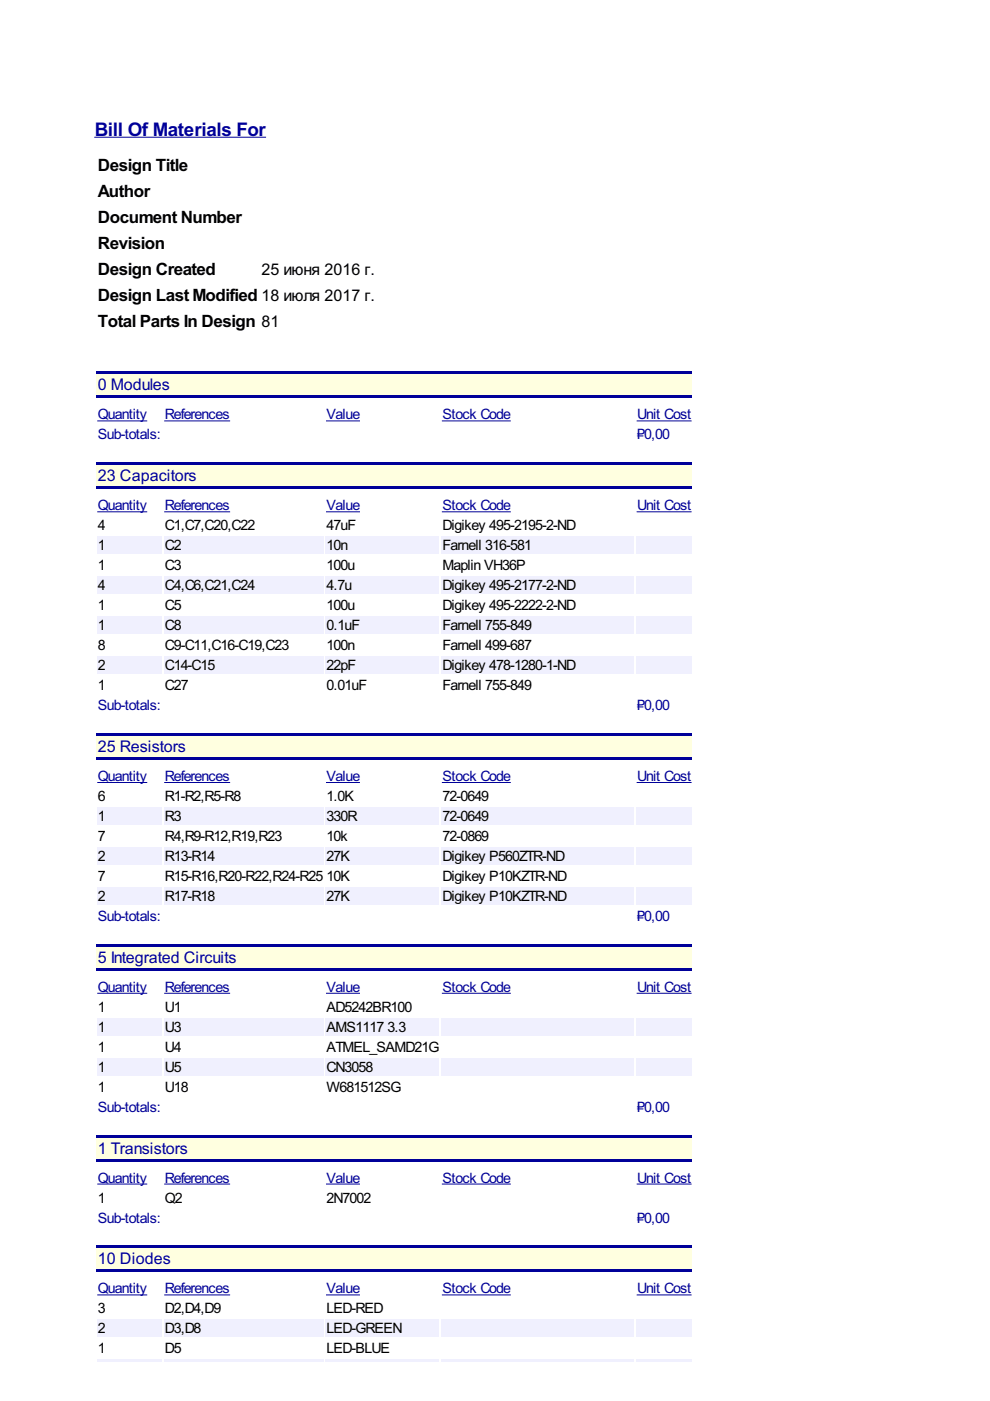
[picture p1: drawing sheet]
<svg xmlns="http://www.w3.org/2000/svg" width="210mm" height="297mm" viewBox="0 0 210 297" stroke-linecap="round" stroke-linejoin="round" font-family="sans-serif">
<defs><g id="words">
<text font-size="4.4" fill="#009" x="20.1" y="28.8">Bill Of Materials For</text>
<g font-size="4">
<text x="20.7" y="36.2">Design Title</text>
<text x="20.7" y="41.7">Author</text>
<text x="20.7" y="47.2">Document Number</text>
<text x="20.7" y="52.7">Revision</text>
<text x="20.7" y="58.2">Design Created</text>
<text x="20.7" y="63.7">Design Last Modified 18 июля 2017 г.</text>
<text x="20.7" y="69.2">Total Parts In Design 81</text>
</g>
<text font-size="3.8" x="55.5" y="58.2">25 июня 2016 г.</text>
<g font-size="3.8" fill="#009">
<text x="20.7" y="82.8">0 Modules</text>
<text x="20.7" y="102.1">23 Capacitors</text>
<text x="20.7" y="159.4">25 Resistors</text>
<text x="20.7" y="204.1">5 Integrated Circuits</text>
<text x="20.7" y="244.6">1 Transistors</text>
<text x="20.7" y="268.1">10 Diodes</text>
</g>
<g font-size="3.4" fill="#009">
<text x="20.7" y="88.9">Quantity</text>
<text x="34.9" y="88.9">References</text>
<text x="69.2" y="88.9">Value</text>
<text x="93.8" y="88.9">Stock Code</text>
<text x="135.1" y="88.9">Unit Cost</text>
<text x="20.7" y="93.2">Sub-totals:</text>
<text x="135.1" y="93.2">₽0,00</text>
<text x="20.7" y="108.2">Quantity</text>
<text x="34.9" y="108.2">References</text>
<text x="69.2" y="108.2">Value</text>
<text x="93.8" y="108.2">Stock Code</text>
<text x="135.1" y="108.2">Unit Cost</text>
<text x="20.7" y="150.6">Sub-totals:</text>
<text x="135.1" y="150.6">₽0,00</text>
<text x="20.7" y="165.6">Quantity</text>
<text x="34.9" y="165.6">References</text>
<text x="69.2" y="165.6">Value</text>
<text x="93.8" y="165.6">Stock Code</text>
<text x="135.1" y="165.6">Unit Cost</text>
<text x="20.7" y="195.2">Sub-totals:</text>
<text x="135.1" y="195.2">₽0,00</text>
<text x="20.7" y="210.3">Quantity</text>
<text x="34.9" y="210.3">References</text>
<text x="69.2" y="210.3">Value</text>
<text x="93.8" y="210.3">Stock Code</text>
<text x="135.1" y="210.3">Unit Cost</text>
<text x="20.7" y="235.7">Sub-totals:</text>
<text x="135.1" y="235.7">₽0,00</text>
<text x="20.7" y="250.7">Quantity</text>
<text x="34.9" y="250.7">References</text>
<text x="69.2" y="250.7">Value</text>
<text x="93.8" y="250.7">Stock Code</text>
<text x="135.1" y="250.7">Unit Cost</text>
<text x="20.7" y="259.2">Sub-totals:</text>
<text x="135.1" y="259.2">₽0,00</text>
<text x="20.7" y="274.2">Quantity</text>
<text x="34.9" y="274.2">References</text>
<text x="69.2" y="274.2">Value</text>
<text x="93.8" y="274.2">Stock Code</text>
<text x="135.1" y="274.2">Unit Cost</text>
</g>
<g font-size="3.4">
<text x="20.7" y="112.4">4</text>
<text x="34.9" y="112.4">C1,C7,C20,C22</text>
<text x="69.2" y="112.4">47uF</text>
<text x="93.8" y="112.4">Digikey 495-2195-2-ND</text>
<text x="20.7" y="116.7">1</text>
<text x="34.9" y="116.7">C2</text>
<text x="69.2" y="116.7">10n</text>
<text x="93.8" y="116.7">Farnell 316-581</text>
<text x="20.7" y="120.9">1</text>
<text x="20.7" y="125.1">4</text>
<text x="34.9" y="120.9">C3</text>
<text x="34.9" y="125.1">C4,C6,C21,C24</text>
<text x="69.2" y="120.9">100u</text>
<text x="69.2" y="125.1">4.7u</text>
<text x="93.8" y="120.9">Maplin VH36P</text>
<text x="93.8" y="125.1">Digikey 495-2177-2-ND</text>
<text x="20.7" y="129.4">1</text>
<text x="34.9" y="129.4">C5</text>
<text x="69.2" y="129.4">100u</text>
<text x="93.8" y="129.4">Digikey 495-2222-2-ND</text>
<text x="20.7" y="133.6">1</text>
<text x="20.7" y="137.8">8</text>
<text x="34.9" y="133.6">C8</text>
<text x="34.9" y="137.8">C9-C11,C16-C19,C23</text>
<text x="69.2" y="133.6">0.1uF</text>
<text x="69.2" y="137.8">100n</text>
<text x="93.8" y="133.6">Farnell 755-849</text>
<text x="93.8" y="137.8">Farnell 499-687</text>
<text x="20.7" y="142.1">2</text>
<text x="34.9" y="142.1">C14-C15</text>
<text x="69.2" y="142.1">22pF</text>
<text x="93.8" y="142.1">Digikey 478-1280-1-ND</text>
<text x="20.7" y="146.3">1</text>
<text x="34.9" y="146.3">C27</text>
<text x="69.2" y="146.3">0.01uF</text>
<text x="93.8" y="146.3">Farnell 755-849</text>
<text x="20.7" y="169.8">6</text>
<text x="34.9" y="169.8">R1-R2,R5-R8</text>
<text x="69.2" y="169.8">1.0K</text>
<text x="93.8" y="169.8">72-0649</text>
<text x="20.7" y="174.1">1</text>
<text x="20.7" y="178.3">7</text>
<text x="34.9" y="174.1">R3</text>
<text x="34.9" y="178.3">R4,R9-R12,R19,R23</text>
<text x="69.2" y="174.1">330R</text>
<text x="69.2" y="178.3">10k</text>
<text x="93.8" y="174.1">72-0649</text>
<text x="93.8" y="178.3">72-0869</text>
<text x="20.7" y="182.5">2</text>
<text x="34.9" y="182.5">R13-R14</text>
<text x="69.2" y="182.5">27K</text>
<text x="93.8" y="182.5">Digikey P560ZTR-ND</text>
<text x="20.7" y="186.8">7</text>
<text x="20.7" y="191">2</text>
<text x="34.9" y="186.8">R15-R16,R20-R22,R24-R25</text>
<text x="34.9" y="191">R17-R18</text>
<text x="69.2" y="186.8">10K</text>
<text x="69.2" y="191">27K</text>
<text x="93.8" y="186.8">Digikey P10KZTR-ND</text>
<text x="93.8" y="191">Digikey P10KZTR-ND</text>
<text x="20.7" y="214.5">1</text>
<text x="34.9" y="214.5">U1</text>
<text x="69.2" y="214.5">AD5242BR100</text>
<text x="20.7" y="218.7">1</text>
<text x="34.9" y="218.7">U3</text>
<text x="69.2" y="218.7">AMS1117</text>
<text x="82.1" y="218.7">3.3</text>
<text x="20.7" y="223">1</text>
<text x="20.7" y="227.2">1</text>
<text x="34.9" y="223">U4</text>
<text x="34.9" y="227.2">U5</text>
<text x="69.2" y="223">ATMEL_SAMD21G</text>
<text x="69.2" y="227.2">CN3058</text>
<text x="20.7" y="231.5">1</text>
<text x="34.9" y="231.5">U18</text>
<text x="69.2" y="231.5">W681512SG</text>
<text x="20.7" y="255">1</text>
<text x="34.9" y="255">Q2</text>
<text x="69.2" y="255">2N7002</text>
<text x="20.7" y="278.5">3</text>
<text x="34.9" y="278.5">D2,D4,D9</text>
<text x="69.2" y="278.5">LED-RED</text>
<text x="20.7" y="282.7">2</text>
<text x="20.7" y="286.9">1</text>
<text x="34.9" y="282.7">D3,D8</text>
<text x="34.9" y="286.9">D5</text>
<text x="69.2" y="282.7">LED-GREEN</text>
<text x="69.2" y="286.9">LED-BLUE</text>
</g>
</g></defs>
<path d="M20.5 78.8h126.2v5.7h-126.2z" fill="#ffffe0"/>
<g fill="#009">
<path d="M20.5 78.8h126.2v.6h-126.2z"/>
<path d="M20.5 83.8h126.2v.7h-126.2z"/>
</g>
<path d="M20.5 98h126.2v5.7h-126.2z" fill="#ffffe0"/>
<g fill="#009">
<path d="M20.5 98h126.2v.7h-126.2z"/>
<path d="M20.5 103.1h126.2v.6h-126.2z"/>
</g>
<g fill="#f0f0fe">
<path d="M20.5 113.7h13.8v3.8h-13.8z"/>
<path d="M34.7 113.7h33.9v3.8h-33.9z"/>
<path d="M69 113.7h24.2v3.8h-24.2z"/>
<path d="M93.6 113.7h40.9v3.8h-40.9z"/>
<path d="M134.9 113.7h11.8v3.8h-11.8z"/>
<path d="M20.5 122.2h13.8v3.8h-13.8z"/>
<path d="M34.7 122.2h33.9v3.8h-33.9z"/>
<path d="M69 122.2h24.2v3.8h-24.2z"/>
<path d="M93.6 122.2h40.9v3.8h-40.9z"/>
<path d="M134.9 122.2h11.8v3.8h-11.8z"/>
<path d="M20.5 130.6h13.8v3.9h-13.8z"/>
<path d="M34.7 130.6h33.9v3.9h-33.9z"/>
<path d="M69 130.6h24.2v3.9h-24.2z"/>
<path d="M93.6 130.6h40.9v3.9h-40.9z"/>
<path d="M134.9 130.6h11.8v3.9h-11.8z"/>
<path d="M20.5 139.1h13.8v3.8h-13.8z"/>
<path d="M34.7 139.1h33.9v3.8h-33.9z"/>
<path d="M69 139.1h24.2v3.8h-24.2z"/>
<path d="M93.6 139.1h40.9v3.8h-40.9z"/>
<path d="M134.9 139.1h11.8v3.8h-11.8z"/>
</g>
<path d="M20.5 155.4h126.2v5.7h-126.2z" fill="#ffffe0"/>
<g fill="#009">
<path d="M20.5 155.4h126.2v.7h-126.2z"/>
<path d="M20.5 160.5h126.2v.6h-126.2z"/>
</g>
<g fill="#f0f0fe">
<path d="M20.5 171.1h13.8v3.8h-13.8z"/>
<path d="M34.7 171.1h33.9v3.8h-33.9z"/>
<path d="M69 171.1h24.2v3.8h-24.2z"/>
<path d="M93.6 171.1h40.9v3.8h-40.9z"/>
<path d="M134.9 171.1h11.8v3.8h-11.8z"/>
<path d="M20.5 179.6h13.8v3.8h-13.8z"/>
<path d="M34.7 179.6h33.9v3.8h-33.9z"/>
<path d="M69 179.6h24.2v3.8h-24.2z"/>
<path d="M93.6 179.6h40.9v3.8h-40.9z"/>
<path d="M134.9 179.6h11.8v3.8h-11.8z"/>
<path d="M20.5 188h13.8v3.8h-13.8z"/>
<path d="M34.7 188h33.9v3.8h-33.9z"/>
<path d="M69 188h24.2v3.8h-24.2z"/>
<path d="M93.6 188h40.9v3.8h-40.9z"/>
<path d="M134.9 188h11.8v3.8h-11.8z"/>
</g>
<path d="M20.5 200.1h126.2v5.7h-126.2z" fill="#ffffe0"/>
<g fill="#009">
<path d="M20.5 200.1h126.2v.6h-126.2z"/>
<path d="M20.5 205.2h126.2v.6h-126.2z"/>
</g>
<g fill="#f0f0fe">
<path d="M20.5 215.8h13.8v3.8h-13.8z"/>
<path d="M34.7 215.8h33.9v3.8h-33.9z"/>
<path d="M69 215.8h24.2v3.8h-24.2z"/>
<path d="M93.6 215.8h40.9v3.8h-40.9z"/>
<path d="M134.9 215.8h11.8v3.8h-11.8z"/>
<path d="M20.5 224.3h13.8v3.8h-13.8z"/>
<path d="M34.7 224.3h33.9v3.8h-33.9z"/>
<path d="M69 224.3h24.2v3.8h-24.2z"/>
<path d="M93.6 224.3h40.9v3.8h-40.9z"/>
<path d="M134.9 224.3h11.8v3.8h-11.8z"/>
</g>
<path d="M20.5 240.6h126.2v5.7h-126.2z" fill="#ffffe0"/>
<g fill="#009">
<path d="M20.5 240.6h126.2v.6h-126.2z"/>
<path d="M20.5 245.6h126.2v.7h-126.2z"/>
</g>
<path d="M20.5 264.1h126.2v5.7h-126.2z" fill="#ffffe0"/>
<g fill="#009">
<path d="M20.5 264.1h126.2v.6h-126.2z"/>
<path d="M20.5 269.2h126.2v.6h-126.2z"/>
</g>
<g fill="#f0f0fe">
<path d="M20.5 279.7h13.8v3.9h-13.8z"/>
<path d="M34.7 279.7h33.9v3.9h-33.9z"/>
<path d="M69 279.7h24.2v3.9h-24.2z"/>
<path d="M93.6 279.7h40.9v3.9h-40.9z"/>
<path d="M134.9 279.7h11.8v3.9h-11.8z"/>
<path d="M20.5 288.2h13.8v.5h-13.8z"/>
<path d="M34.7 288.2h33.9v.5h-33.9z"/>
<path d="M69 288.2h24.2v.5h-24.2z"/>
<path d="M93.6 288.2h40.9v.5h-40.9z"/>
<path d="M134.9 288.2h11.8v.5h-11.8z"/>
</g>
<g fill="none" stroke="#009" stroke-width=".21">
<path d="M20.1 29.1h36.2M20.7 89.2h10.4M34.9 89.2h13.8M69.2 89.2h7M93.8 89.2h14.4M135.1 89.2h11.4M20.7 108.5h10.4M34.9 108.5h13.8M69.2 108.5h7M93.8 108.5h14.4M135.1 108.5h11.4M20.7 165.9h10.4"/>
<path d="M34.9 165.9h13.8M69.2 165.9h7M93.8 165.9h14.4M135.1 165.9h11.4M20.7 210.6h10.4M34.9 210.6h13.8M69.2 210.6h7M93.8 210.6h14.4M135.1 210.6h11.4M20.7 251h10.4M34.9 251h13.8M69.2 251h7"/>
<path d="M93.8 251h14.4M135.1 251h11.4M20.7 274.6h10.4M34.9 274.6h13.8M69.2 274.6h7M93.8 274.6h14.4M135.1 274.6h11.4"/>
</g>
<use href="#words"/>
</svg>
